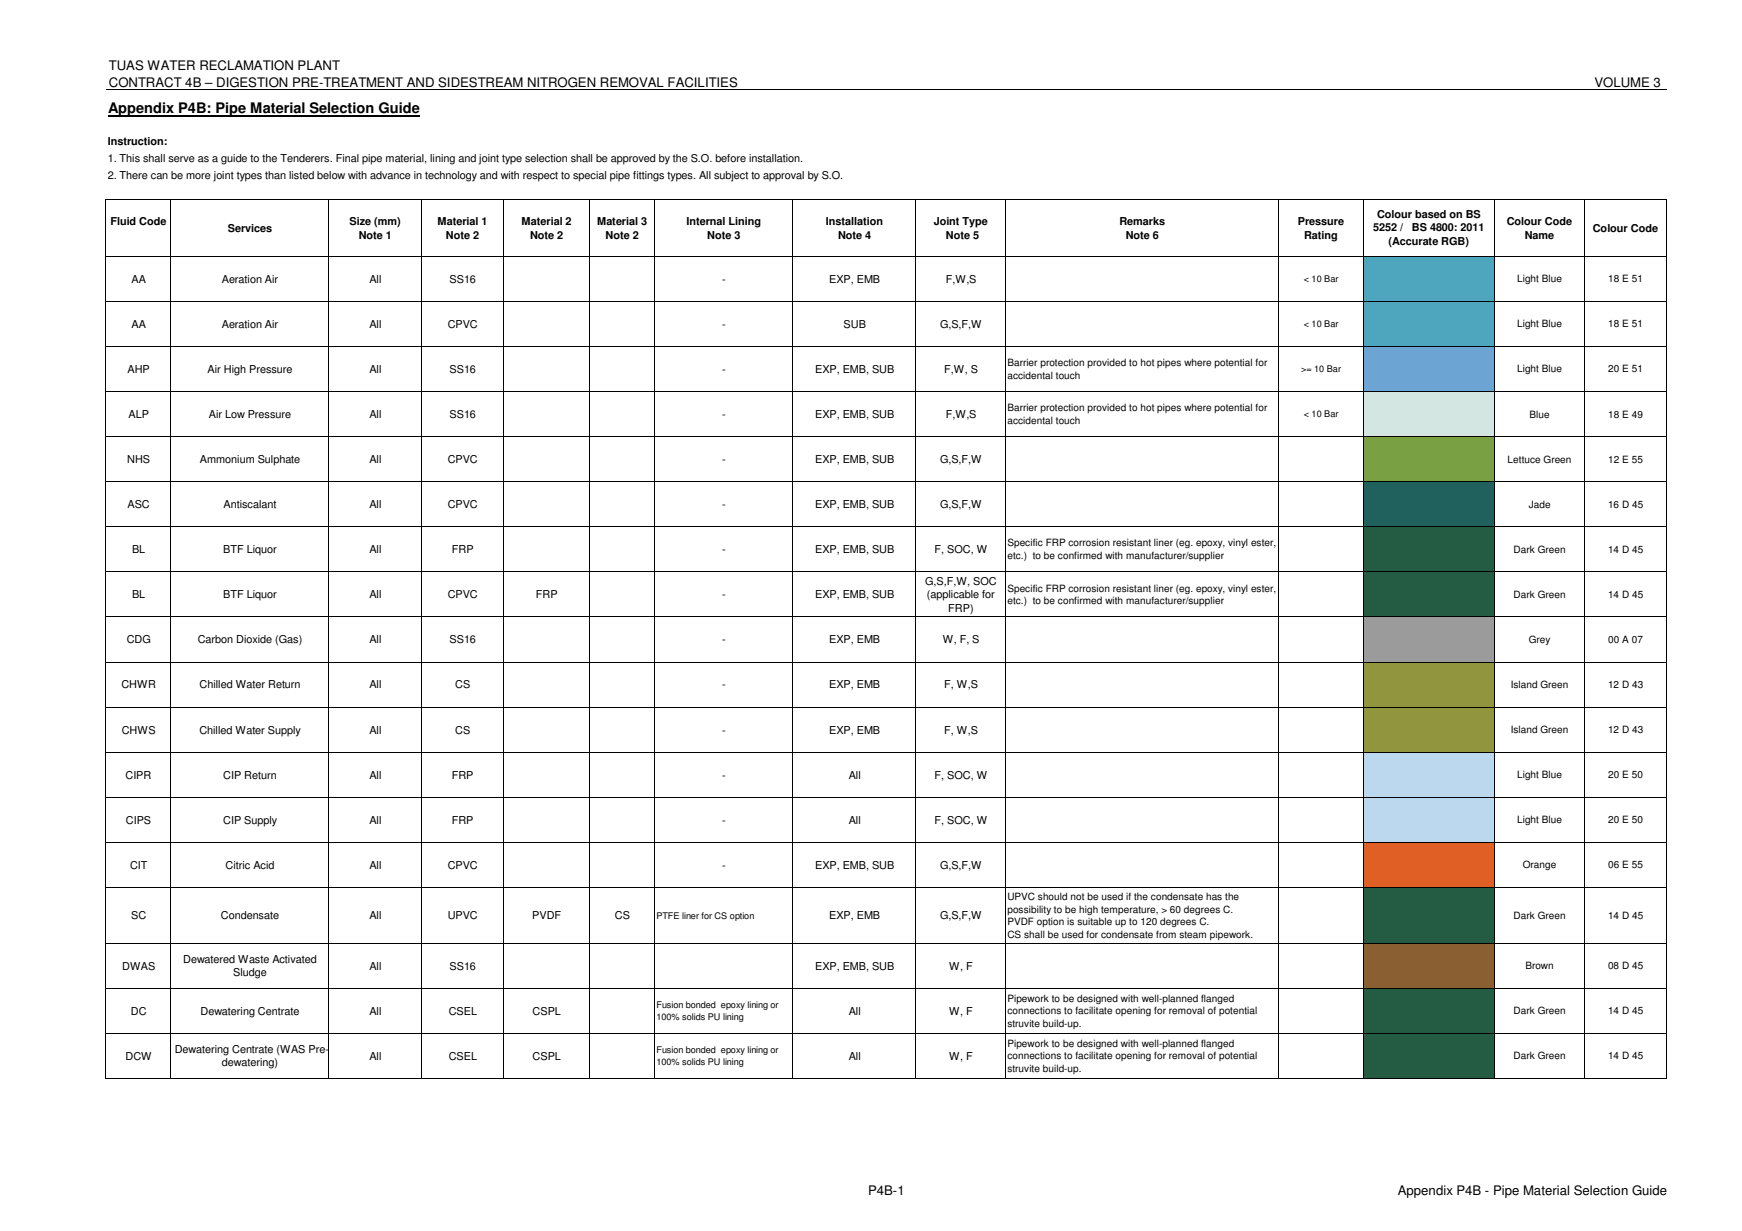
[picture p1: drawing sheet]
<svg xmlns="http://www.w3.org/2000/svg" width="420mm" height="297mm" viewBox="0 0 420 297" stroke-linecap="round" stroke-linejoin="round" font-family="sans-serif">
<defs><g id="words">
<text font-size="3.5" x="26.1" y="27.3">Appendix P4B: Pipe Material Selection Guide</text>
<g font-size="3.2">
<text x="26.3" y="16.8">TUAS WATER RECLAMATION PLANT</text>
<text x="26.3" y="20.9">CONTRACT 4B – DIGESTION PRE-TREATMENT AND SIDESTREAM NITROGEN REMOVAL FACILITIES</text>
<text x="384.6" y="20.9">VOLUME 3 .</text>
<text x="209.4" y="288.3">P4B-1</text>
<text x="337.1" y="288.3">Appendix P4B - Pipe Material Selection Guide</text>
</g>
<g font-size="2.6">
<text x="26" y="35.1">Instruction:</text>
<text x="26" y="39.2">1. This shall serve as a guide to the Tenderers. Final pipe material, lining and joint type selection shall be approved by the S.O. before installation.</text>
<text x="26" y="43.2">2. There can be more joint types than listed below with advance in technology and with respect to special pipe fittings types. All subject to approval by S.O.</text>
<text x="332.1" y="52.5">Colour based on BS</text>
<text x="26.6" y="54.3">Fluid Code</text>
<text x="55" y="56">Services</text>
<text x="84.3" y="54.3">Size (mm)</text>
<text x="86.5" y="57.6">Note 1</text>
<text x="105.5" y="54.3">Material 1</text>
<text x="107.6" y="57.6">Note 2</text>
<text x="125.8" y="54.3">Material 2</text>
<text x="127.8" y="57.6">Note 2</text>
<text x="144" y="54.3">Material 3</text>
<text x="146" y="57.6">Note 2</text>
<text x="165.6" y="54.3">Internal Lining</text>
<text x="170.6" y="57.6">Note 3</text>
<text x="199.2" y="54.3">Installation</text>
<text x="202.1" y="57.6">Note 4</text>
<text x="225.2" y="54.3">Joint Type</text>
<text x="228.1" y="57.6">Note 5</text>
<text x="270" y="54.3">Remarks</text>
<text x="271.5" y="57.6">Note 6</text>
<text x="313" y="54.3">Pressure</text>
<text x="314.5" y="57.6">Rating</text>
<text x="331.2" y="55.8">5252 /</text>
<text x="334.9" y="59.2">(Accurate RGB)</text>
<text x="340.6" y="55.8">BS 4800: 2011</text>
<text x="363.4" y="54.3">Colour Code</text>
<text x="367.7" y="57.6">Name</text>
<text x="384.2" y="56">Colour Code</text>
<text x="31.7" y="68.2">AA</text>
<text x="53.5" y="68.2">Aeration Air</text>
<text x="89.1" y="68.2">All</text>
<text x="108.4" y="68.2">SS16</text>
<text x="174.2" y="68.2">-</text>
<text x="200" y="68.2">EXP, EMB</text>
<text x="228.1" y="68.2">F,W,S</text>
<text x="31.7" y="79.1">AA</text>
<text x="53.5" y="79.1">Aeration Air</text>
<text x="89.1" y="79.1">All</text>
<text x="108" y="79.1">CPVC</text>
<text x="174.2" y="79.1">-</text>
<text x="203.5" y="79.1">SUB</text>
<text x="226.7" y="79.1">G,S,F,W</text>
<text x="30.8" y="90">AHP</text>
<text x="50.1" y="90">Air High Pressure</text>
<text x="89.1" y="90">All</text>
<text x="108.4" y="90">SS16</text>
<text x="174.2" y="90">-</text>
<text x="196.6" y="90">EXP, EMB, SUB</text>
<text x="227.7" y="90">F,W, S</text>
<text x="31" y="100.8">ALP</text>
<text x="50.4" y="100.8">Air Low Pressure</text>
<text x="89.1" y="100.8">All</text>
<text x="108.4" y="100.8">SS16</text>
<text x="174.2" y="100.8">-</text>
<text x="196.6" y="100.8">EXP, EMB, SUB</text>
<text x="228.1" y="100.8">F,W,S</text>
<text x="30.7" y="111.7">NHS</text>
<text x="48.2" y="111.7">Ammonium Sulphate</text>
<text x="89.1" y="111.7">All</text>
<text x="108" y="111.7">CPVC</text>
<text x="174.2" y="111.7">-</text>
<text x="196.6" y="111.7">EXP, EMB, SUB</text>
<text x="226.7" y="111.7">G,S,F,W</text>
<text x="30.8" y="122.6">ASC</text>
<text x="53.9" y="122.6">Antiscalant</text>
<text x="89.1" y="122.6">All</text>
<text x="108" y="122.6">CPVC</text>
<text x="174.2" y="122.6">-</text>
<text x="196.6" y="122.6">EXP, EMB, SUB</text>
<text x="226.7" y="122.6">G,S,F,W</text>
<text x="31.9" y="133.5">BL</text>
<text x="53.8" y="133.5">BTF Liquor</text>
<text x="89.1" y="133.5">All</text>
<text x="109" y="133.5">FRP</text>
<text x="174.2" y="133.5">-</text>
<text x="196.6" y="133.5">EXP, EMB, SUB</text>
<text x="225.4" y="133.5">F, SOC, W</text>
<text x="223.1" y="141.1">G,S,F,W, SOC</text>
<text x="31.9" y="144.4">BL</text>
<text x="53.8" y="144.4">BTF Liquor</text>
<text x="89.1" y="144.4">All</text>
<text x="108" y="144.4">CPVC</text>
<text x="129.3" y="144.4">FRP</text>
<text x="174.2" y="144.4">-</text>
<text x="196.6" y="144.4">EXP, EMB, SUB</text>
<text x="223.6" y="144.4">(applicable for</text>
<text x="228.7" y="147.6">FRP)</text>
<text x="30.6" y="155.2">CDG</text>
<text x="47.7" y="155.2">Carbon Dioxide (Gas)</text>
<text x="89.1" y="155.2">All</text>
<text x="108.4" y="155.2">SS16</text>
<text x="174.2" y="155.2">-</text>
<text x="200" y="155.2">EXP, EMB</text>
<text x="227.4" y="155.2">W, F, S</text>
<text x="29.3" y="166.1">CHWR</text>
<text x="48.1" y="166.1">Chilled Water Return</text>
<text x="89.1" y="166.1">All</text>
<text x="109.8" y="166.1">CS</text>
<text x="174.2" y="166.1">-</text>
<text x="200" y="166.1">EXP, EMB</text>
<text x="227.7" y="166.1">F, W,S</text>
<text x="29.4" y="177">CHWS</text>
<text x="48.1" y="177">Chilled Water Supply</text>
<text x="89.1" y="177">All</text>
<text x="109.8" y="177">CS</text>
<text x="174.2" y="177">-</text>
<text x="200" y="177">EXP, EMB</text>
<text x="227.7" y="177">F, W,S</text>
<text x="30.3" y="187.9">CIPR</text>
<text x="53.8" y="187.9">CIP Return</text>
<text x="89.1" y="187.9">All</text>
<text x="109" y="187.9">FRP</text>
<text x="174.2" y="187.9">-</text>
<text x="204.7" y="187.9">All</text>
<text x="225.4" y="187.9">F, SOC, W</text>
<text x="30.3" y="198.8">CIPS</text>
<text x="53.8" y="198.8">CIP Supply</text>
<text x="89.1" y="198.8">All</text>
<text x="109" y="198.8">FRP</text>
<text x="174.2" y="198.8">-</text>
<text x="204.7" y="198.8">All</text>
<text x="225.4" y="198.8">F, SOC, W</text>
<text x="31.4" y="209.6">CIT</text>
<text x="54.4" y="209.6">Citric Acid</text>
<text x="89.1" y="209.6">All</text>
<text x="108" y="209.6">CPVC</text>
<text x="174.2" y="209.6">-</text>
<text x="196.6" y="209.6">EXP, EMB, SUB</text>
<text x="226.7" y="209.6">G,S,F,W</text>
<text x="31.7" y="221.8">SC</text>
<text x="53.3" y="221.8">Condensate</text>
<text x="89.1" y="221.8">All</text>
<text x="108" y="221.8">UPVC</text>
<text x="128.4" y="221.8">PVDF</text>
<text x="148.3" y="221.8">CS</text>
<text x="200" y="221.8">EXP, EMB</text>
<text x="226.7" y="221.8">G,S,F,W</text>
<text x="29.5" y="234">DWAS</text>
<text x="44.2" y="232.4">Dewatered Waste Activated</text>
<text x="89.1" y="234">All</text>
<text x="108.4" y="234">SS16</text>
<text x="196.6" y="234">EXP, EMB, SUB</text>
<text x="229" y="234">W, F</text>
<text x="56.2" y="235.6">Sludge</text>
<text x="31.6" y="244.9">DC</text>
<text x="48.4" y="244.9">Dewatering Centrate</text>
<text x="89.1" y="244.9">All</text>
<text x="108.2" y="244.9">CSEL</text>
<text x="128.5" y="244.9">CSPL</text>
<text x="204.7" y="244.9">All</text>
<text x="229" y="244.9">W, F</text>
<text x="30.3" y="255.7">DCW</text>
<text x="42.2" y="254.1">Dewatering Centrate (WAS Pre-</text>
<text x="53.5" y="257.3">dewatering)</text>
<text x="89.1" y="255.7">All</text>
<text x="108.2" y="255.7">CSEL</text>
<text x="128.5" y="255.7">CSPL</text>
<text x="204.7" y="255.7">All</text>
<text x="229" y="255.7">W, F</text>
</g>
<g font-size="2.4">
<text x="365.9" y="68.1">Light Blue</text>
<text x="387.9" y="68.1">18 E 51</text>
<text x="365.9" y="79">Light Blue</text>
<text x="387.9" y="79">18 E 51</text>
<text x="243" y="88.3">Barrier protection provided to hot pipes where potential for</text>
<text x="365.9" y="89.9">Light Blue</text>
<text x="387.9" y="89.9">20 E 51</text>
<text x="243" y="91.4">accidental touch</text>
<text x="243" y="99.2">Barrier protection provided to hot pipes where potential for</text>
<text x="368.9" y="100.8">Blue</text>
<text x="387.9" y="100.8">18 E 49</text>
<text x="243" y="102.3">accidental touch</text>
<text x="363.6" y="111.6">Lettuce Green</text>
<text x="387.9" y="111.6">12 E 55</text>
<text x="368.7" y="122.5">Jade</text>
<text x="387.8" y="122.5">16 D 45</text>
<text x="243" y="131.9">Specific FRP corrosion resistant liner (eg. epoxy, vinyl ester,</text>
<text x="243" y="134.9">etc.) to be confirmed with manufacturer/supplier</text>
<text x="365.1" y="133.4">Dark Green</text>
<text x="387.8" y="133.4">14 D 45</text>
<text x="243" y="142.7">Specific FRP corrosion resistant liner (eg. epoxy, vinyl ester,</text>
<text x="243" y="145.8">etc.) to be confirmed with manufacturer/supplier</text>
<text x="365.1" y="144.3">Dark Green</text>
<text x="387.8" y="144.3">14 D 45</text>
<text x="368.8" y="155.2">Grey</text>
<text x="387.9" y="155.2">00 A 07</text>
<text x="364.4" y="166">Island Green</text>
<text x="387.8" y="166">12 D 43</text>
<text x="364.4" y="176.9">Island Green</text>
<text x="387.8" y="176.9">12 D 43</text>
<text x="365.9" y="187.8">Light Blue</text>
<text x="387.9" y="187.8">20 E 50</text>
<text x="365.9" y="198.7">Light Blue</text>
<text x="387.9" y="198.7">20 E 50</text>
<text x="367.3" y="209.5">Orange</text>
<text x="387.9" y="209.5">06 E 55</text>
<text x="243" y="217.2">UPVC should not be used if the condensate has the</text>
<text x="243" y="220.2">possibility to be high temperature, &gt; 60 degrees C.</text>
<text x="365.1" y="221.7">Dark Green</text>
<text x="387.8" y="221.7">14 D 45</text>
<text x="243" y="223.3">PVDF option is suitable up to 120 degrees C.</text>
<text x="243" y="226.3">CS shall be used for condensate from steam pipework.</text>
<text x="367.9" y="233.9">Brown</text>
<text x="387.8" y="233.9">08 D 45</text>
<text x="243" y="241.7">Pipework to be designed with well-planned flanged</text>
<text x="243" y="244.8">connections to facilitate opening for removal of potential</text>
<text x="365.1" y="244.8">Dark Green</text>
<text x="387.8" y="244.8">14 D 45</text>
<text x="243" y="247.8">struvite build-up.</text>
<text x="243" y="252.6">Pipework to be designed with well-planned flanged</text>
<text x="243" y="255.7">connections to facilitate opening for removal of potential</text>
<text x="365.1" y="255.7">Dark Green</text>
<text x="387.8" y="255.7">14 D 45</text>
<text x="243" y="258.7">struvite build-up.</text>
</g>
<g font-size="2.2">
<text x="314.5" y="68.1">&lt; 10 Bar</text>
<text x="314.5" y="79">&lt; 10 Bar</text>
<text x="313.8" y="89.8">&gt;= 10 Bar</text>
<text x="314.5" y="100.7">&lt; 10 Bar</text>
<text x="158.3" y="221.7">PTFE liner for CS option</text>
<text x="158.3" y="243.3">Fusion bonded epoxy lining or</text>
<text x="158.3" y="246.1">100% solids PU lining</text>
<text x="158.3" y="254.2">Fusion bonded epoxy lining or</text>
<text x="158.3" y="257">100% solids PU lining</text>
</g>
</g></defs>
<path d="M328.7 61.8h31.8v10.9h-31.8z" fill="#4da6be"/>
<g fill="#fff">
<path d="M360.4 61.8h41.5v10.9h-41.5z"/>
<path d="M25.6 72.7h303.2v10.9h-303.2z"/>
</g>
<path d="M328.7 72.7h31.8v10.9h-31.8z" fill="#4da6be"/>
<g fill="#fff">
<path d="M382 72.7h19.9v10.9h-19.9z"/>
<path d="M25.6 83.6h303.2v10.9h-303.2z"/>
</g>
<path d="M328.7 83.6h31.8v10.9h-31.8z" fill="#6ca4d3"/>
<g fill="#fff">
<path d="M360.4 83.6h41.5v10.9h-41.5z"/>
<path d="M25.6 94.4h303.2v11h-303.2z"/>
</g>
<path d="M328.7 94.4h31.8v11h-31.8z" fill="#d4e6e2"/>
<g fill="#fff">
<path d="M360.4 94.4h41.5v11h-41.5z"/>
<path d="M25.6 105.3h303.2v10.9h-303.2z"/>
</g>
<path d="M328.7 105.3h31.8v10.9h-31.8z" fill="#7aa044"/>
<g fill="#fff">
<path d="M360.4 105.3h41.5v10.9h-41.5z"/>
<path d="M25.6 116.2h15.7v10.9h-15.7z"/>
<path d="M41.2 116.2h38.1v10.9h-38.1z"/>
<path d="M79.3 116.2h249.5v10.9h-249.5z"/>
</g>
<path d="M328.7 116.2h31.8v10.9h-31.8z" fill="#20615e"/>
<g fill="#fff">
<path d="M360.4 116.2h21.7v10.9h-21.7z"/>
<path d="M382 116.2h19.9v10.9h-19.9z"/>
<path d="M25.6 127.1h15.7v21.8h-15.7z"/>
<path d="M41.2 127.1h38.1v21.8h-38.1z"/>
<path d="M79.3 127.1h249.5v21.8h-249.5z"/>
</g>
<path d="M328.7 127.1h31.8v21.8h-31.8z" fill="#235c43"/>
<g fill="#fff">
<path d="M360.4 127.1h21.7v21.8h-21.7z"/>
<path d="M382 127.1h19.9v21.8h-19.9z"/>
<path d="M25.6 148.8h15.7v11h-15.7z"/>
<path d="M41.2 148.8h38.1v11h-38.1z"/>
<path d="M79.3 148.8h249.5v11h-249.5z"/>
</g>
<path d="M328.7 148.8h31.8v11h-31.8z" fill="#9c9b9b"/>
<g fill="#fff">
<path d="M360.4 148.8h21.7v11h-21.7z"/>
<path d="M382 148.8h19.9v11h-19.9z"/>
<path d="M25.6 159.7h15.7v21.8h-15.7z"/>
<path d="M41.2 159.7h38.1v21.8h-38.1z"/>
<path d="M79.3 159.7h249.5v21.8h-249.5z"/>
</g>
<path d="M328.7 159.7h31.8v21.8h-31.8z" fill="#90953e"/>
<g fill="#fff">
<path d="M360.4 159.7h21.7v21.8h-21.7z"/>
<path d="M382 159.7h19.9v21.8h-19.9z"/>
<path d="M25.6 181.5h15.7v21.8h-15.7z"/>
<path d="M41.2 181.5h38.1v21.8h-38.1z"/>
<path d="M79.3 181.5h249.5v21.8h-249.5z"/>
</g>
<path d="M328.7 181.5h31.8v21.8h-31.8z" fill="#bcd8ee"/>
<g fill="#fff">
<path d="M360.4 181.5h21.7v21.8h-21.7z"/>
<path d="M382 181.5h19.9v21.8h-19.9z"/>
<path d="M25.6 203.2h15.7v11h-15.7z"/>
<path d="M41.2 203.2h38.1v11h-38.1z"/>
<path d="M79.3 203.2h249.5v11h-249.5z"/>
</g>
<path d="M328.7 203.2h31.8v11h-31.8z" fill="#e05f24"/>
<g fill="#fff">
<path d="M360.4 203.2h21.7v11h-21.7z"/>
<path d="M382 203.2h19.9v11h-19.9z"/>
<path d="M25.6 214.1h15.7v13.5h-15.7z"/>
<path d="M41.2 214.1h38.1v13.5h-38.1z"/>
<path d="M79.3 214.1h249.5v13.5h-249.5z"/>
</g>
<path d="M328.7 214.1h31.8v13.5h-31.8z" fill="#235c43"/>
<g fill="#fff">
<path d="M360.4 214.1h21.7v13.5h-21.7z"/>
<path d="M382 214.1h19.9v13.5h-19.9z"/>
<path d="M25.6 227.6h15.7v10.9h-15.7z"/>
<path d="M41.2 227.6h38.1v10.9h-38.1z"/>
<path d="M79.3 227.6h249.5v10.9h-249.5z"/>
</g>
<path d="M328.7 227.6h31.8v10.9h-31.8z" fill="#8a6032"/>
<g fill="#fff">
<path d="M360.4 227.6h21.7v10.9h-21.7z"/>
<path d="M382 227.6h19.9v10.9h-19.9z"/>
<path d="M25.6 238.5h15.7v21.8h-15.7z"/>
<path d="M41.2 238.5h38.1v21.8h-38.1z"/>
<path d="M79.3 238.5h249.5v21.8h-249.5z"/>
</g>
<path d="M328.7 238.5h31.8v21.8h-31.8z" fill="#235c43"/>
<g fill="#fff">
<path d="M360.4 238.5h21.7v21.8h-21.7z"/>
<path d="M382 238.5h19.9v21.8h-19.9z"/>
</g>
<path d="M26.1 27.9h75.1" fill="none" stroke="#000" stroke-width=".38"/>
<g fill="none" stroke="#000" stroke-width=".24">
<path d="M25.5 21.7h376.4M25.5 48.1v212.2M25.6 48.2h376.4M41.2 48.3v212M79.3 48.3v212M101.6 48.3v212M121.5 48.3v212M142.1 48.3v212M157.9 48.3v212M191.2 48.3v212M220.9 48.3v212M242.5 48.3v212"/>
<path d="M308.4 48.3v212M328.8 48.3v212M360.4 48.3v24.3M382.1 48.3v13.4M401.9 48.3v13.4M25.6 61.8h334.7M25.6 72.7h376.2M360.4 72.8v10.7M360.5 61.8h41.5M382.1 61.9v10.7M382.1 72.8v10.7M401.9 61.9v198.2"/>
<path d="M25.6 83.6h376.2M25.6 94.5h376.2M360.4 83.7v10.7M360.4 94.6v10.6M382.1 83.7v10.7M382.1 94.6v10.6M25.6 105.3h376.2M25.6 116.2h376.2M360.4 105.5v10.6M360.4 116.3v10.7M382.1 105.5v10.6M382.1 116.3v10.7"/>
<path d="M25.6 127.1h376.2M25.6 138h376.2M360.4 127.2v10.7M360.4 138.1v10.7M382.1 127.2v10.7M382.1 138.1v10.7M25.6 148.9h376.2M25.6 159.7h376.2M360.4 149v10.6M360.4 159.9v10.6M382.1 149v10.6M382.1 159.9v10.6"/>
<path d="M25.6 170.6h376.2M360.4 170.7v10.7M382.1 170.7v10.7M25.6 181.5h376.2M25.6 192.4h376.2M360.4 181.6v10.7M360.4 192.5v10.7M382.1 181.6v10.7M382.1 192.5v10.7M25.6 203.3h376.2M25.6 214.1h376.2M360.4 203.4v10.6"/>
<path d="M360.4 214.2v13.3M382.1 203.4v10.6M382.1 214.2v13.3M25.6 227.6h376.2M25.6 238.5h376.2M360.4 227.7v10.7M360.4 238.6v10.7M382.1 227.7v10.7M382.1 238.6v10.7M25.6 249.4h376.2M360.4 249.5v10.6M382.1 249.5v10.6"/>
<path d="M25.6 260.2h376.4"/>
</g>
<use href="#words"/>
</svg>
